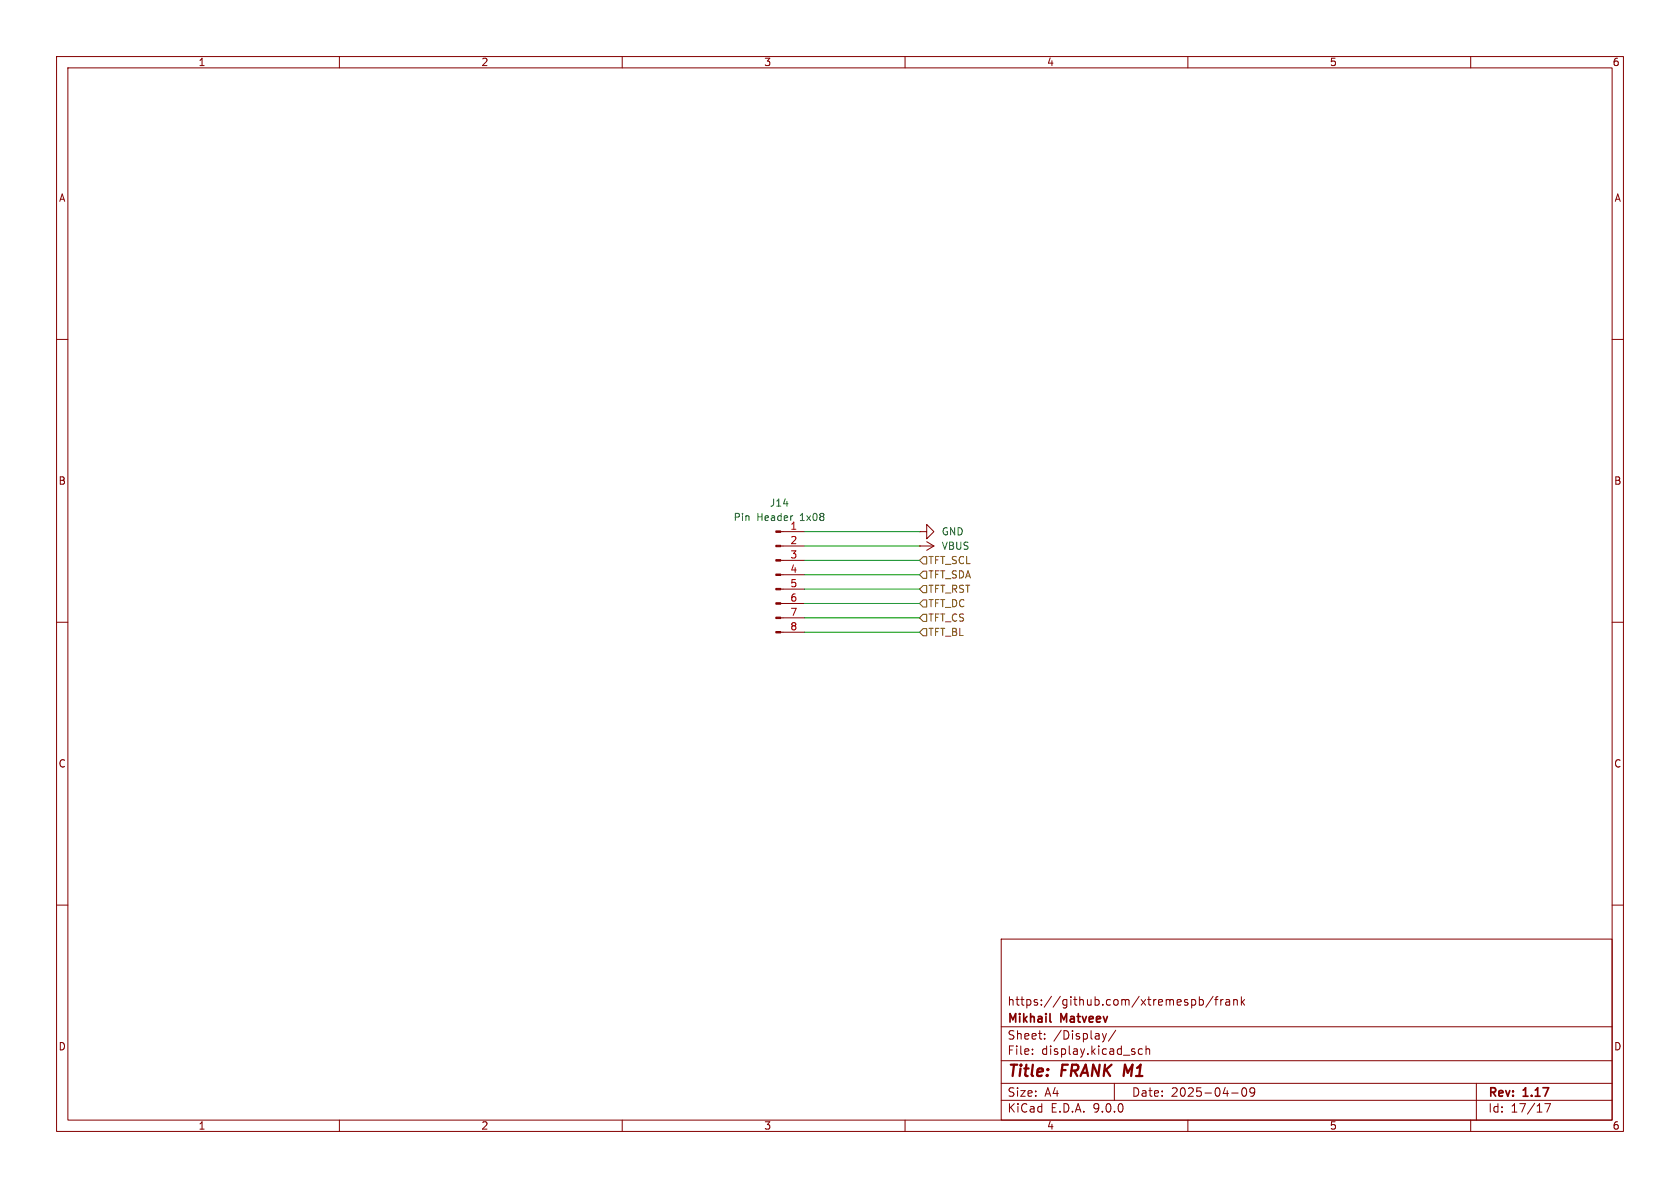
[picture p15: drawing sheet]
<svg xmlns="http://www.w3.org/2000/svg" width="297mm" height="210mm" viewBox="0 0 297 210" stroke-linecap="round" stroke-linejoin="round" font-family="sans-serif">
<defs><g id="words">
<g font-size="2.8" fill="#840000">
<text x="178" y="190.9">Title:</text>
<text x="187.7" y="190.9">FRANK M1</text>
</g>
<g font-size="2.1" fill="#840000">
<text x="178" y="178">https://github.com/xtremespb/frank</text>
<text x="178" y="184">Sheet:</text>
<text x="178" y="181.2">Mikhail</text>
<text x="186.2" y="184">/Display/</text>
<text x="187.6" y="181.2">Matveev</text>
<text x="178" y="186.7">File:</text>
<text x="184.1" y="186.7">display.kicad_sch</text>
<text x="178" y="196.9">KiCad</text>
<text x="178" y="194.1">Size:</text>
<text x="184.7" y="194.1">A4</text>
<text x="185.7" y="196.9">E.D.A.</text>
<text x="193.3" y="196.9">9.0.0</text>
<text x="200" y="194.1">Date:</text>
<text x="207" y="194.1">2025-04-09</text>
<text x="263" y="194.3">Rev:</text>
<text x="263" y="196.9">Id:</text>
<text x="267.1" y="196.9">17/17</text>
<text x="269.4" y="194.3">1.17</text>
</g>
<g font-size="1.8" fill="#840000">
<text x="35" y="11.9">1</text>
<text x="85" y="11.9">2</text>
<text x="135" y="11.9">3</text>
<text x="185" y="11.9">4</text>
<text x="235" y="11.9">5</text>
<text x="285" y="11.9">6</text>
<text x="10.3" y="35.9">A</text>
<text x="285.3" y="35.9">A</text>
<text x="10.3" y="85.9">B</text>
<text x="285.3" y="85.9">B</text>
<text x="10.3" y="135.9">C</text>
<text x="285.3" y="135.9">C</text>
<text x="10.3" y="185.9">D</text>
<text x="285.3" y="185.9">D</text>
<text x="35" y="199.9">1</text>
<text x="85" y="199.9">2</text>
<text x="135" y="199.9">3</text>
<text x="185" y="199.9">4</text>
<text x="235" y="199.9">5</text>
<text x="285" y="199.9">6</text>
</g>
<g font-size="1.8" fill="#006464">
<text x="136" y="89.8">J14</text>
<text x="129.6" y="92.3">Pin</text>
<text x="133.8" y="92.3">Header</text>
<text x="141.5" y="92.3">1x08</text>
<text x="166.4" y="94.8">GND</text>
<text x="166.4" y="97.4">VBUS</text>
</g>
<g font-size="1.8" fill="#a90000">
<text x="139.6" y="93.7">1</text>
<text x="139.6" y="96.3">2</text>
<text x="139.6" y="98.8">3</text>
<text x="139.6" y="101.3">4</text>
<text x="139.6" y="103.9">5</text>
<text x="139.6" y="106.4">6</text>
<text x="139.6" y="109">7</text>
<text x="139.6" y="111.5">8</text>
</g>
<g font-size="1.8" fill="#725600">
<text x="164" y="99.9">TFT_SCL</text>
<text x="164" y="102.5">TFT_SDA</text>
<text x="164" y="105">TFT_RST</text>
<text x="164" y="107.5">TFT_DC</text>
<text x="164" y="112.6">TFT_BL</text>
<text x="164" y="110.1">TFT_CS</text>
</g>
</g></defs>
<g fill="none" stroke="#840000" stroke-width=".18">
<path d="M10 10h277v190h-277zM12 12h273v186h-273zM60 10v2M110 10v2M160 10v2M210 10v2M260 10v2M10 60h2M285 60h2M138 94h4.2M138 96.5h4.2M138 99.1h4.2"/>
<path d="M162.6 94h1.2v-1.3l1.3 1.3-1.3 1.3v-1.3M162.6 94h.1M162.6 96.5h.1M162.6 96.5h2.5M163.8 95.8l1.3 .7M165.1 96.5l-1.3 .8M10 110h2M138 101.6h4.2M138 104.1h4.2M138 106.7h4.2M138 109.2h4.2M138 111.8h4.2"/>
<path d="M285 110h2M10 160h2M177 166h108v32h-108zM210.7 176.8l.4-.1 .3 .3v.4l-.2 .2h-.5M212 176.8l.5-.1 .2 .3v.4l-.1 .2h-.6M212 176.2v1.5M214.5 176.1l-1.3 2M214.7 176.7h.6M215.3 176.2l-.3 .2v1.3M215.8 176.7v1M216.2 176.7l-.2 .1-.2 .2M216.7 176.8h.6l.1 .9"/>
<path d="M217.4 177.1h-.5a.29 .29 0 0 0-.2 .3 .29 .29 0 0 0 .2 .3l.5-.1M218.1 176.8l.2-.1 .4 .1v.9M218.1 176.7v1M219.5 176.2v1.5M219.6 177.1l.4 .6M220 176.7l-.5 .6M285 160h2M60 198v2M110 198v2M160 198v2M177 194.5h108M177 191.5h108"/>
<path d="M177 187.5h108M177 181.5h108M182.5 186.3v.1M182.5 185.5v.1M184.7 183.6v.1M184.7 182.8v.1M194.9 182.7l.3 1M195.2 183.7l-.1 .4-.2 .1M195.6 182.7l-.4 1M197 191.5v3M197.2 182.1l-1.2 2M202 185.5l-.5-.1-.3 .3v.4l.2 .2h.6"/>
<path d="M202.6 185.5l.2-.1 .4 .1v.9M202.6 184.9v1.5M210 198v2M217.7 193.2h1.2M219.7 192.4l.2-.1a.81 .81 0 0 1 .6 .6 .81 .81 0 0 1-.3 .8l-.2 .1a.81 .81 0 0 1-.3-1.4zM221.8 192.9l-.3 .3h-.3l-.2-.3 .1-.5 .4-.1 .2 .1a.99 .99 0 0 1-.3 1.4h-.3M260 198v2M261 191.5v6.5M273.1 195.1h1l-.6 1.5"/>
</g>
<path d="M185.6 180.5l.2 .2" fill="none" stroke="#840000" stroke-width=".3"/>
<g fill="#840000" stroke="#840000" stroke-width=".18">
<path d="M137.2 93.9h.8v.2h-.8z"/>
<path d="M137.2 96.4h.8v.2h-.8z"/>
<path d="M137.2 98.9h.8v.3h-.8z"/>
<path d="M137.2 101.5h.8v.2h-.8z"/>
<path d="M137.2 104h.8v.3h-.8z"/>
<path d="M137.2 106.6h.8v.2h-.8z"/>
<path d="M137.2 109.1h.8v.2h-.8z"/>
<path d="M137.2 111.6h.8v.3h-.8z"/>
</g>
<path d="M163.2 98.4h.6v1.3h-.6l-.6-.6zM163.2 101h.6v1.2h-.6l-.6-.6zM163.2 103.5h.6v1.3h-.6l-.6-.7zM163.2 111.1h.6v1.3h-.6l-.6-.6zM163.2 106h.6v1.3h-.6l-.6-.6zM163.2 108.6h.6v1.3h-.6l-.6-.7z" fill="none" stroke="#725600" stroke-width=".18"/>
<path d="M142.2 99.1h20.4M142.2 96.5h20.4M142.2 94h20.4M142.2 104.1h20.4M142.2 109.2h20.4M142.2 101.6h20.4M142.2 111.8h20.4M142.2 106.7h20.4" fill="none" stroke="#009600" stroke-width=".18"/>
<use href="#words"/>
</svg>
